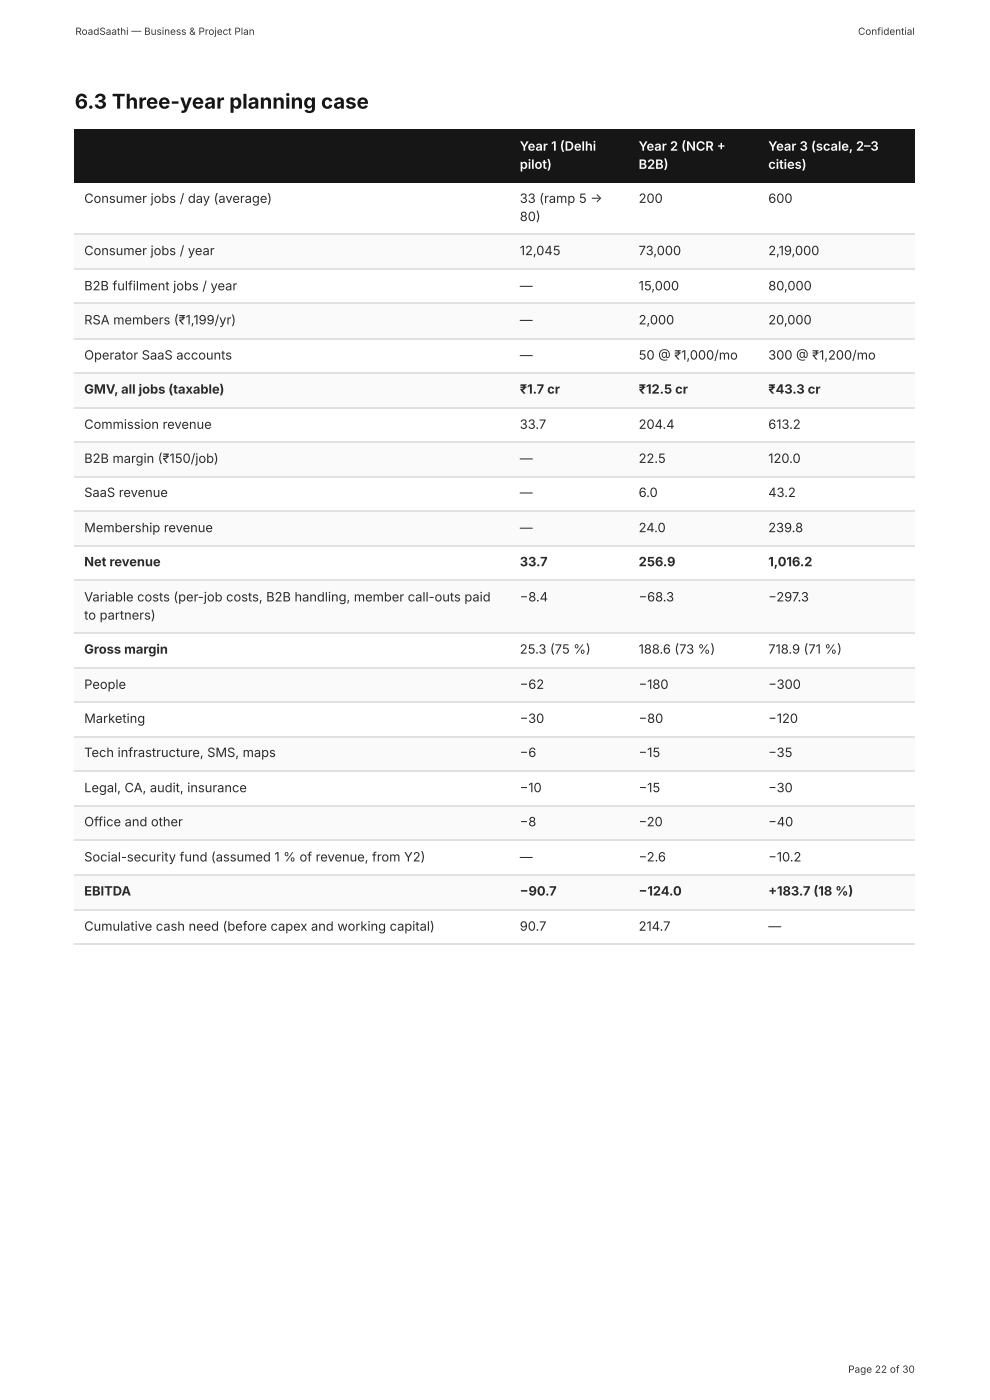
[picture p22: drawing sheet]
<svg xmlns="http://www.w3.org/2000/svg" width="210mm" height="297mm" viewBox="0 0 210 297" stroke-linecap="round" stroke-linejoin="round" font-family="sans-serif">
<defs><g id="words">
<text font-size="4.3" fill="#14161a" x="15.9" y="23.1">6.3 Three-year planning case</text>
<g font-size="2.7" fill="#fff">
<text x="110.4" y="32">Year 1 (Delhi</text>
<text x="110.4" y="35.9">pilot)</text>
<text x="135.6" y="32">Year 2 (NCR +</text>
<text x="135.6" y="35.9">B2B)</text>
<text x="163.1" y="32">Year 3 (scale, 2–3</text>
<text x="163.1" y="35.9">cities)</text>
</g>
<g font-size="2.7" fill="#2a2b2e">
<text x="17.9" y="43.1">Consumer jobs / day (average)</text>
<text x="110.4" y="43.1">33 (ramp 5 →</text>
<text x="110.4" y="47">80)</text>
<text x="135.6" y="43.1">200</text>
<text x="163.1" y="43.1">600</text>
<text x="17.9" y="54.2">Consumer jobs / year</text>
<text x="110.4" y="54.2">12,045</text>
<text x="135.6" y="54.2">73,000</text>
<text x="163.1" y="54.2">2,19,000</text>
<text x="17.9" y="61.7">B2B fulfilment jobs / year</text>
<text x="110.4" y="61.7">—</text>
<text x="135.6" y="61.7">15,000</text>
<text x="163.1" y="61.7">80,000</text>
<text x="17.9" y="68.9">RSA members (₹1,199/yr)</text>
<text x="110.4" y="68.9">—</text>
<text x="135.6" y="68.9">2,000</text>
<text x="163.1" y="68.9">20,000</text>
<text x="17.9" y="76.4">Operator SaaS accounts</text>
<text x="110.4" y="76.4">—</text>
<text x="135.6" y="76.4">50 @ ₹1,000/mo</text>
<text x="163.1" y="76.4">300 @ ₹1,200/mo</text>
<text x="17.9" y="83.6">GMV, all jobs (taxable)</text>
<text x="110.4" y="83.6">₹1.7 cr</text>
<text x="135.6" y="83.6">₹12.5 cr</text>
<text x="163.1" y="83.6">₹43.3 cr</text>
<text x="17.9" y="91.1">Commission revenue</text>
<text x="110.4" y="91.1">33.7</text>
<text x="135.6" y="91.1">204.4</text>
<text x="163.1" y="91.1">613.2</text>
<text x="17.9" y="98.3">B2B margin (₹150/job)</text>
<text x="110.4" y="98.3">—</text>
<text x="135.6" y="98.3">22.5</text>
<text x="163.1" y="98.3">120.0</text>
<text x="17.9" y="105.6">SaaS revenue</text>
<text x="110.4" y="105.6">—</text>
<text x="135.6" y="105.6">6.0</text>
<text x="163.1" y="105.6">43.2</text>
<text x="17.9" y="113">Membership revenue</text>
<text x="110.4" y="113">—</text>
<text x="135.6" y="113">24.0</text>
<text x="163.1" y="113">239.8</text>
<text x="17.9" y="120.3">Net revenue</text>
<text x="110.4" y="120.3">33.7</text>
<text x="135.6" y="120.3">256.9</text>
<text x="163.1" y="120.3">1,016.2</text>
<text x="17.9" y="127.7">Variable costs (per-job costs, B2B handling, member call-outs paid</text>
<text x="17.9" y="131.6">to partners)</text>
<text x="110.4" y="127.7">− 8.4</text>
<text x="135.6" y="127.7">− 68.3</text>
<text x="163.1" y="127.7">− 297.3</text>
<text x="17.9" y="138.8">Gross margin</text>
<text x="110.4" y="138.8">25.3 (75 %)</text>
<text x="135.6" y="138.8">188.6 (73 %)</text>
<text x="163.1" y="138.8">718.9 (71 %)</text>
<text x="17.9" y="146.3">People</text>
<text x="110.4" y="146.3">− 62</text>
<text x="135.6" y="146.3">− 180</text>
<text x="163.1" y="146.3">− 300</text>
<text x="17.9" y="153.5">Marketing</text>
<text x="110.4" y="153.5">− 30</text>
<text x="135.6" y="153.5">− 80</text>
<text x="163.1" y="153.5">− 120</text>
<text x="17.9" y="160.8">Tech infrastructure, SMS, maps</text>
<text x="110.4" y="160.8">− 6</text>
<text x="135.6" y="160.8">− 15</text>
<text x="163.1" y="160.8">− 35</text>
<text x="17.9" y="168.3">Legal, CA, audit, insurance</text>
<text x="110.4" y="168.3">− 10</text>
<text x="135.6" y="168.3">− 15</text>
<text x="163.1" y="168.3">− 30</text>
<text x="17.9" y="175.5">Office and other</text>
<text x="110.4" y="175.5">− 8</text>
<text x="135.6" y="175.5">− 20</text>
<text x="163.1" y="175.5">− 40</text>
<text x="17.9" y="183">Social-security fund (assumed 1 % of revenue, from Y2)</text>
<text x="110.4" y="183">—</text>
<text x="135.6" y="183">− 2.6</text>
<text x="163.1" y="183">− 10.2</text>
<text x="17.9" y="190.2">EBITDA</text>
<text x="110.4" y="190.2">− 90.7</text>
<text x="135.6" y="190.2">− 124.0</text>
<text x="163.1" y="190.2">+ 183.7 (18 %)</text>
<text x="17.9" y="197.7">Cumulative cash need (before capex and working capital)</text>
<text x="110.4" y="197.7">90.7</text>
<text x="135.6" y="197.7">214.7</text>
<text x="163.1" y="197.7">—</text>
</g>
<g font-size="2.1" fill="#363533">
<text x="16" y="7.4">RoadSaathi — Business &amp; Project Plan</text>
<text x="182.2" y="7.4">Confidential</text>
<text x="180.1" y="291.6">Page 22 of 30</text>
</g>
</g></defs>
<g fill="#14161a">
<path d="M15.9 27.4h92.6v11.4h-92.6z"/>
<path d="M108.5 27.4h25.1v11.4h-25.1z"/>
<path d="M133.6 27.4h27.5v11.4h-27.5z"/>
<path d="M161.1 27.4h33.1v11.4h-33.1z"/>
</g>
<g fill="#fbfaf7">
<path d="M15.9 49.8h92.6v7.3h-92.6z"/>
<path d="M108.5 49.8h25.1v7.3h-25.1z"/>
<path d="M133.6 49.8h27.5v7.3h-27.5z"/>
<path d="M161.1 49.8h33.1v7.3h-33.1z"/>
<path d="M15.9 64.6h92.6v7.2h-92.6z"/>
<path d="M108.5 64.6h25.1v7.2h-25.1z"/>
<path d="M133.6 64.6h27.5v7.2h-27.5z"/>
<path d="M161.1 64.6h33.1v7.2h-33.1z"/>
<path d="M15.9 79.3h92.6v7.2h-92.6z"/>
<path d="M108.5 79.3h25.1v7.2h-25.1z"/>
<path d="M133.6 79.3h27.5v7.2h-27.5z"/>
<path d="M161.1 79.3h33.1v7.2h-33.1z"/>
<path d="M15.9 94h92.6v7.2h-92.6z"/>
<path d="M108.5 94h25.1v7.2h-25.1z"/>
<path d="M133.6 94h27.5v7.2h-27.5z"/>
<path d="M161.1 94h33.1v7.2h-33.1z"/>
<path d="M15.9 108.7h92.6v7.2h-92.6z"/>
<path d="M108.5 108.7h25.1v7.2h-25.1z"/>
<path d="M133.6 108.7h27.5v7.2h-27.5z"/>
<path d="M161.1 108.7h33.1v7.2h-33.1z"/>
<path d="M15.9 123.2h92.6v11.3h-92.6z"/>
<path d="M108.5 123.2h25.1v11.3h-25.1z"/>
<path d="M133.6 123.2h27.5v11.3h-27.5z"/>
<path d="M161.1 123.2h33.1v11.3h-33.1z"/>
<path d="M15.9 141.7h92.6v7.5h-92.6z"/>
<path d="M108.5 141.7h25.1v7.5h-25.1z"/>
<path d="M133.6 141.7h27.5v7.5h-27.5z"/>
<path d="M161.1 141.7h33.1v7.5h-33.1z"/>
<path d="M15.9 156.4h92.6v7.5h-92.6z"/>
<path d="M108.5 156.4h25.1v7.5h-25.1z"/>
<path d="M133.6 156.4h27.5v7.5h-27.5z"/>
<path d="M161.1 156.4h33.1v7.5h-33.1z"/>
<path d="M15.9 171.2h92.6v7.4h-92.6z"/>
<path d="M108.5 171.2h25.1v7.4h-25.1z"/>
<path d="M133.6 171.2h27.5v7.4h-27.5z"/>
<path d="M161.1 171.2h33.1v7.4h-33.1z"/>
<path d="M15.9 185.9h92.6v7.2h-92.6z"/>
<path d="M108.5 185.9h25.1v7.2h-25.1z"/>
<path d="M133.6 185.9h27.5v7.2h-27.5z"/>
<path d="M161.1 185.9h33.1v7.2h-33.1z"/>
</g>
<g fill="none" stroke="#e2e1dc" stroke-width=".24">
<path d="M15.9 49.7h178.3M15.9 57.2h178.3M15.9 64.4h178.3M15.9 71.9h178.3M15.9 79.2h178.3M15.9 86.6h178.3M15.9 93.9h178.3M15.9 101.3h178.3M15.9 108.6h178.3M15.9 116h178.3M15.9 123.3h178.3M15.9 134.4h178.3"/>
<path d="M15.9 141.9h178.3M15.9 149.1h178.3M15.9 156.6h178.3M15.9 163.8h178.3M15.9 171.3h178.3M15.9 178.5h178.3M15.9 185.7h178.3M15.9 193.2h178.3M15.9 200.5h178.3"/>
</g>
<use href="#words"/>
</svg>
